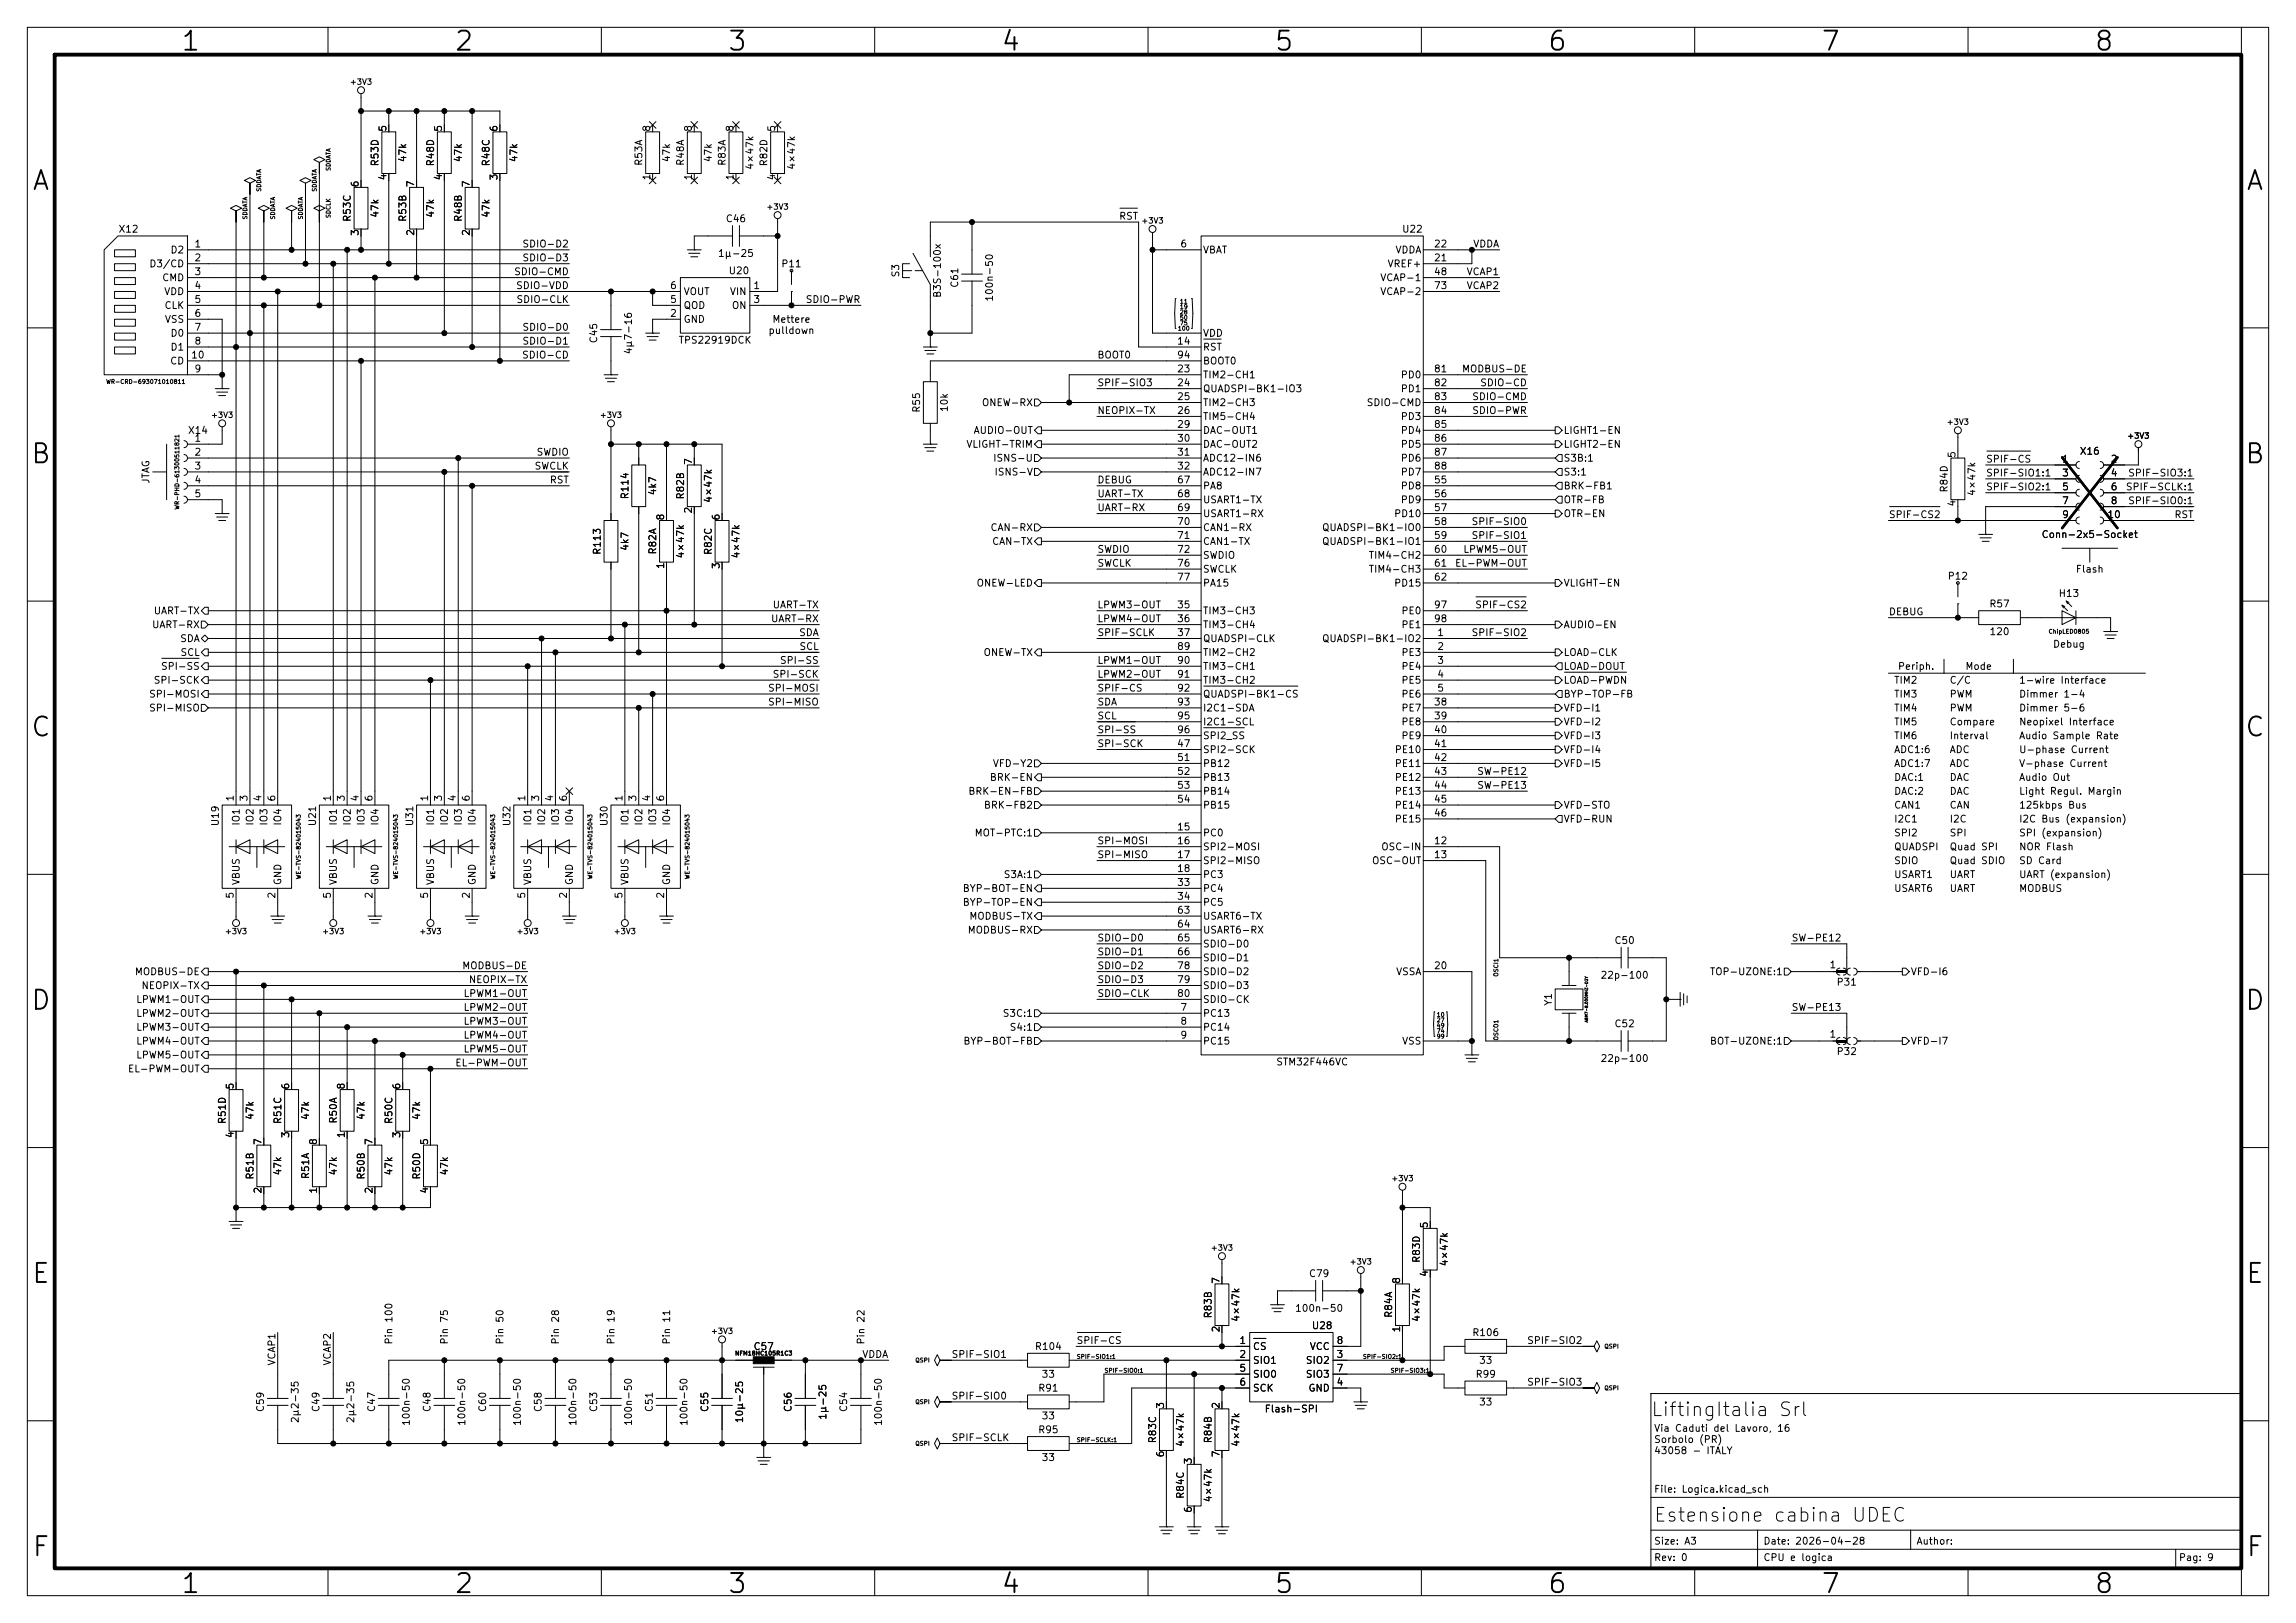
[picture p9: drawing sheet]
<svg xmlns="http://www.w3.org/2000/svg" width="420mm" height="297mm" viewBox="0 0 420 297" stroke-linecap="round" stroke-linejoin="round" font-family="sans-serif">
<defs><g id="words">
<g font-size="3.5">
<text x="32.9" y="10.2">1</text>
<text x="82.9" y="10.2">2</text>
<text x="132.9" y="10.2">3</text>
<text x="182.9" y="10.2">4</text>
<text x="232.9" y="10.2">5</text>
<text x="282.9" y="10.2">6</text>
<text x="332.9" y="10.2">7</text>
<text x="382.9" y="10.2">8</text>
<text x="5.6" y="35.7">A</text>
<text x="410.6" y="35.7">A</text>
<text x="5.4" y="85.7">B</text>
<text x="410.4" y="85.7">B</text>
<text x="5.4" y="135.7">C</text>
<text x="410.4" y="135.7">C</text>
<text x="5.4" y="185.7">D</text>
<text x="410.4" y="185.7">D</text>
<text x="5.6" y="235.7">E</text>
<text x="410.6" y="235.7">E</text>
<text x="5.6" y="285.7">F</text>
<text x="410.6" y="285.7">F</text>
<text x="32.9" y="292.4">1</text>
<text x="82.9" y="292.4">2</text>
<text x="132.9" y="292.4">3</text>
<text x="182.9" y="292.4">4</text>
<text x="232.9" y="292.4">5</text>
<text x="282.9" y="292.4">6</text>
<text x="332.9" y="292.4">7</text>
<text x="382.9" y="292.4">8</text>
</g>
<g font-size="2.5">
<text x="301.8" y="259.8">LiftingItalia Srl</text>
<text x="302.3" y="279.1">Estensione cabina UDEC</text>
</g>
<g font-size="1.3">
<text x="71" y="24.2" transform="rotate(-90 71 24.2)">5</text>
<text x="74.6" y="29.8" transform="rotate(-90 74.6 29.8)">47k</text>
<text x="81.1" y="24.2" transform="rotate(-90 81.1 24.2)">5</text>
<text x="84.8" y="29.8" transform="rotate(-90 84.8 29.8)">47k</text>
<text x="91.3" y="24.2" transform="rotate(-90 91.3 24.2)">6</text>
<text x="94.9" y="29.8" transform="rotate(-90 94.9 29.8)">47k</text>
<text x="119.2" y="24.2" transform="rotate(-90 119.2 24.2)">8</text>
<text x="122.9" y="29.8" transform="rotate(-90 122.9 29.8)">47k</text>
<text x="126.9" y="24.2" transform="rotate(-90 126.9 24.2)">8</text>
<text x="130.5" y="29.8" transform="rotate(-90 130.5 29.8)">47k</text>
<text x="134.5" y="24.2" transform="rotate(-90 134.5 24.2)">8</text>
<text x="142.1" y="24.2" transform="rotate(-90 142.1 24.2)">5</text>
<text x="65.9" y="34.4" transform="rotate(-90 65.9 34.4)">6</text>
<text x="69.5" y="30.5" transform="rotate(-90 69.5 30.5)">R53D</text>
<text x="71" y="33.1" transform="rotate(-90 71 33.1)">4</text>
<text x="76.1" y="34.4" transform="rotate(-90 76.1 34.4)">7</text>
<text x="79.7" y="30.5" transform="rotate(-90 79.7 30.5)">R48D</text>
<text x="81.1" y="33.1" transform="rotate(-90 81.1 33.1)">4</text>
<text x="86.2" y="34.4" transform="rotate(-90 86.2 34.4)">7</text>
<text x="89.9" y="30.5" transform="rotate(-90 89.9 30.5)">R48C</text>
<text x="91.3" y="33.1" transform="rotate(-90 91.3 33.1)">3</text>
<text x="117.8" y="30.5" transform="rotate(-90 117.8 30.5)">R53A</text>
<text x="119.2" y="33.1" transform="rotate(-90 119.2 33.1)">1</text>
<text x="125.4" y="30.5" transform="rotate(-90 125.4 30.5)">R48A</text>
<text x="126.9" y="33.1" transform="rotate(-90 126.9 33.1)">1</text>
<text x="133" y="30.5" transform="rotate(-90 133 30.5)">R83A</text>
<text x="134.5" y="33.1" transform="rotate(-90 134.5 33.1)">1</text>
<text x="138.1" y="31.2" transform="rotate(-90 138.1 31.2)">4×47k</text>
<text x="140.7" y="30.5" transform="rotate(-90 140.7 30.5)">R82D</text>
<text x="142.1" y="33.1" transform="rotate(-90 142.1 33.1)">4</text>
<text x="145.7" y="31.2" transform="rotate(-90 145.7 31.2)">4×47k</text>
<text x="64.5" y="40.7" transform="rotate(-90 64.5 40.7)">R53C</text>
<text x="69.5" y="40" transform="rotate(-90 69.5 40)">47k</text>
<text x="74.6" y="40.7" transform="rotate(-90 74.6 40.7)">R53B</text>
<text x="79.7" y="40" transform="rotate(-90 79.7 40)">47k</text>
<text x="84.8" y="40.7" transform="rotate(-90 84.8 40.7)">R48B</text>
<text x="89.9" y="40" transform="rotate(-90 89.9 40)">47k</text>
<text x="132.6" y="41">C46</text>
<text x="204.6" y="40.5">RST</text>
<text x="21.6" y="42.9">X12</text>
<text x="31.1" y="46.7">D2</text>
<text x="35.5" y="45.6">1</text>
<text x="65.9" y="43.3" transform="rotate(-90 65.9 43.3)">3</text>
<text x="76.1" y="43.3" transform="rotate(-90 76.1 43.3)">2</text>
<text x="86.2" y="43.3" transform="rotate(-90 86.2 43.3)">2</text>
<text x="95.4" y="45.6">SDIO-D2</text>
<text x="131.2" y="47.3">1µ-25</text>
<text x="215.8" y="45.6">6</text>
<text x="219.9" y="46.7">VBAT</text>
<text x="255.2" y="46.7">VDDA</text>
<text x="256.4" y="42.9">U22</text>
<text x="262.2" y="45.6">22</text>
<text x="269.4" y="45.6">VDDA</text>
<text x="27.2" y="49.2">D3/CD</text>
<text x="29.6" y="51.8">CMD</text>
<text x="35.5" y="48.1">2</text>
<text x="35.5" y="50.7">3</text>
<text x="35.5" y="53.2">4</text>
<text x="93.9" y="50.7">SDIO-CMD</text>
<text x="94.3" y="53.2">SDIO-VDD</text>
<text x="95.4" y="48.1">SDIO-D3</text>
<text x="122.5" y="53.2">6</text>
<text x="133.2" y="50.5">U20</text>
<text x="137.7" y="53.2">1</text>
<text x="142.8" y="49.2">P11</text>
<text x="164.8" y="50.9" transform="rotate(-90 164.8 50.9)">S3</text>
<text x="175.6" y="52.8" transform="rotate(-90 175.6 52.8)">C61</text>
<text x="252.4" y="51.8">VCAP-1</text>
<text x="253.7" y="49.2">VREF+</text>
<text x="262.2" y="48.1">21</text>
<text x="262.2" y="50.7">48</text>
<text x="262.2" y="53.2">73</text>
<text x="268.2" y="50.7">VCAP1</text>
<text x="268.2" y="53.2">VCAP2</text>
<text x="29.9" y="54.3">VDD</text>
<text x="30" y="56.8">CLK</text>
<text x="30" y="59.4">VSS</text>
<text x="35.5" y="55.7">5</text>
<text x="35.5" y="58.3">6</text>
<text x="94.4" y="55.8">SDIO-CLK</text>
<text x="122.5" y="58.3">2</text>
<text x="122.5" y="55.7">5</text>
<text x="124.9" y="59.4">GND</text>
<text x="124.9" y="56.8">QOD</text>
<text x="124.9" y="54.3">VOUT</text>
<text x="133.4" y="54.3">VIN</text>
<text x="133.8" y="56.8">ON</text>
<text x="137.7" y="55.7">3</text>
<text x="141.2" y="59.4">Mettere</text>
<text x="147.3" y="55.8">SDIO-PWR</text>
<text x="172.4" y="54.6" transform="rotate(-90 172.4 54.6)">B3S-100x</text>
<text x="181.9" y="55.3" transform="rotate(-90 181.9 55.3)">100n-50</text>
<text x="252.4" y="54.3">VCAP-2</text>
<text x="31.1" y="61.9">D0</text>
<text x="31.1" y="64.5">D1</text>
<text x="34.9" y="65.9">10</text>
<text x="35.5" y="60.8">7</text>
<text x="35.5" y="63.4">8</text>
<text x="95.4" y="65.9">SDIO-CD</text>
<text x="95.4" y="63.4">SDIO-D1</text>
<text x="95.4" y="60.8">SDIO-D0</text>
<text x="109.5" y="62.9" transform="rotate(-90 109.5 62.9)">C45</text>
<text x="115.9" y="65" transform="rotate(-90 115.9 65)">4µ7-16</text>
<text x="124" y="63.2">TPS22919DCK</text>
<text x="140.5" y="61.4">pulldown</text>
<text x="200.6" y="65.9">BOOT0</text>
<text x="215.2" y="63.4">14</text>
<text x="215.2" y="65.9">94</text>
<text x="219.9" y="64.5">RST</text>
<text x="219.9" y="61.9">VDD</text>
<text x="31" y="67">CD</text>
<text x="35.5" y="68.4">9</text>
<text x="200.6" y="71">SPIF-SIO3</text>
<text x="215.2" y="68.4">23</text>
<text x="215.2" y="71">24</text>
<text x="219.9" y="69.5">TIM2-CH1</text>
<text x="219.9" y="67">BOOT0</text>
<text x="256.1" y="69.5">PD0</text>
<text x="262.2" y="68.4">81</text>
<text x="262.2" y="71">82</text>
<text x="267.3" y="68.5">MODBUS-DE</text>
<text x="270.6" y="71">SDIO-CD</text>
<text x="168.6" y="75.6" transform="rotate(-90 168.6 75.6)">R55</text>
<text x="173.7" y="75.5" transform="rotate(-90 173.7 75.5)">10k</text>
<text x="179.5" y="74.6">ONEW-RX</text>
<text x="200.6" y="76.1">NEOPIX-TX</text>
<text x="215.2" y="73.5">25</text>
<text x="215.2" y="76.1">26</text>
<text x="219.9" y="72.1">QUADSPI-BK1-IO3</text>
<text x="219.9" y="74.6">TIM2-CH3</text>
<text x="219.9" y="77.2">TIM5-CH4</text>
<text x="249.9" y="74.6">SDIO-CMD</text>
<text x="256.1" y="72.1">PD1</text>
<text x="256.1" y="77.2">PD3</text>
<text x="262.2" y="73.5">83</text>
<text x="262.2" y="76.1">84</text>
<text x="269.2" y="76.1">SDIO-PWR</text>
<text x="269.2" y="73.5">SDIO-CMD</text>
<text x="34.3" y="79.7">X14</text>
<text x="35.5" y="81.1">1</text>
<text x="35.5" y="83.7">2</text>
<text x="98" y="83.7">SWDIO</text>
<text x="176.7" y="82.2">VLIGHT-TRIM</text>
<text x="178" y="79.7">AUDIO-OUT</text>
<text x="215.2" y="78.6">29</text>
<text x="215.2" y="81.1">30</text>
<text x="215.2" y="83.7">31</text>
<text x="219.9" y="79.7">DAC-OUT1</text>
<text x="219.9" y="82.2">DAC-OUT2</text>
<text x="256.1" y="79.7">PD4</text>
<text x="256.1" y="82.2">PD5</text>
<text x="262.2" y="78.6">85</text>
<text x="262.2" y="81.1">86</text>
<text x="262.2" y="83.7">87</text>
<text x="285.9" y="82.2">LIGHT2-EN</text>
<text x="285.9" y="79.7">LIGHT1-EN</text>
<text x="358" y="83.9" transform="rotate(-90 358 83.9)">5</text>
<text x="380.3" y="83.5">X16</text>
<text x="27.6" y="88.6" transform="rotate(-90 27.6 88.6)">JTAG</text>
<text x="35.5" y="86.2">3</text>
<text x="35.5" y="88.8">4</text>
<text x="97.7" y="86.2">SWCLK</text>
<text x="100.5" y="88.8">RST</text>
<text x="126.9" y="85.2" transform="rotate(-90 126.9 85.2)">7</text>
<text x="181.6" y="84.8">ISNS-U</text>
<text x="181.8" y="87.3">ISNS-V</text>
<text x="200.6" y="88.8">DEBUG</text>
<text x="215.2" y="86.2">32</text>
<text x="215.2" y="88.8">67</text>
<text x="219.9" y="84.8">ADC12-IN6</text>
<text x="219.9" y="87.3">ADC12-IN7</text>
<text x="219.9" y="89.9">PA8</text>
<text x="256.1" y="89.9">PD8</text>
<text x="256.1" y="84.8">PD6</text>
<text x="256.1" y="87.3">PD7</text>
<text x="262.2" y="88.8">55</text>
<text x="262.2" y="86.2">88</text>
<text x="285.9" y="87.3">S3:1</text>
<text x="285.9" y="89.9">BRK-FB1</text>
<text x="285.9" y="84.8">S3B:1</text>
<text x="363.2" y="87.5">SPIF-SIO1:1</text>
<text x="363.2" y="85">SPIF-CS</text>
<text x="377.1" y="85">1</text>
<text x="377.1" y="87.5">3</text>
<text x="386" y="85">2</text>
<text x="386" y="87.5">4</text>
<text x="389.2" y="87.5">SPIF-SIO3:1</text>
<text x="35.5" y="91.3">5</text>
<text x="115.3" y="91.5" transform="rotate(-90 115.3 91.5)">R114</text>
<text x="120.3" y="90.8" transform="rotate(-90 120.3 90.8)">4k7</text>
<text x="121.8" y="95.3" transform="rotate(-90 121.8 95.3)">8</text>
<text x="125.4" y="91.5" transform="rotate(-90 125.4 91.5)">R82B</text>
<text x="126.9" y="94.1" transform="rotate(-90 126.9 94.1)">2</text>
<text x="130.5" y="92.1" transform="rotate(-90 130.5 92.1)">4×47k</text>
<text x="131.9" y="95.3" transform="rotate(-90 131.9 95.3)">6</text>
<text x="200.6" y="91.3">UART-TX</text>
<text x="200.6" y="93.9">UART-RX</text>
<text x="215.2" y="91.3">68</text>
<text x="215.2" y="93.8">69</text>
<text x="219.9" y="92.4">USART1-TX</text>
<text x="219.9" y="94.9">USART1-RX</text>
<text x="254.9" y="94.9">PD10</text>
<text x="256.1" y="92.4">PD9</text>
<text x="262.2" y="91.3">56</text>
<text x="262.2" y="93.8">57</text>
<text x="285.9" y="94.9">OTR-EN</text>
<text x="285.9" y="92.4">OTR-FB</text>
<text x="345.4" y="95.1">SPIF-CS2</text>
<text x="356.6" y="90.2" transform="rotate(-90 356.6 90.2)">R84D</text>
<text x="358" y="92.8" transform="rotate(-90 358 92.8)">4</text>
<text x="361.6" y="90.9" transform="rotate(-90 361.6 90.9)">4×47k</text>
<text x="363.2" y="90">SPIF-SIO2:1</text>
<text x="377.1" y="90">5</text>
<text x="377.1" y="92.6">7</text>
<text x="377.1" y="95.1">9</text>
<text x="385.4" y="95.1">10</text>
<text x="386" y="90">6</text>
<text x="386" y="92.6">8</text>
<text x="388.8" y="90">SPIF-SCLK:1</text>
<text x="389.2" y="92.6">SPIF-SIO0:1</text>
<text x="397.6" y="95.1">RST</text>
<text x="110.2" y="101.6" transform="rotate(-90 110.2 101.6)">R113</text>
<text x="115.3" y="100.9" transform="rotate(-90 115.3 100.9)">4k7</text>
<text x="120.3" y="101.6" transform="rotate(-90 120.3 101.6)">R82A</text>
<text x="130.5" y="101.7" transform="rotate(-90 130.5 101.7)">R82C</text>
<text x="181.1" y="97.5">CAN-RX</text>
<text x="181.4" y="100">CAN-TX</text>
<text x="200.6" y="101.5">SWDIO</text>
<text x="215.2" y="96.4">70</text>
<text x="215.2" y="98.9">71</text>
<text x="215.2" y="101.5">72</text>
<text x="219.9" y="97.5">CAN1-RX</text>
<text x="219.9" y="100">CAN1-TX</text>
<text x="241.7" y="97.5">QUADSPI-BK1-IO0</text>
<text x="241.7" y="100">QUADSPI-BK1-IO1</text>
<text x="262.2" y="96.4">58</text>
<text x="262.2" y="98.9">59</text>
<text x="262.2" y="101.5">60</text>
<text x="267.6" y="101.5">LPWM5-OUT</text>
<text x="269.1" y="96.4">SPIF-SIO0</text>
<text x="269.1" y="98.9">SPIF-SIO1</text>
<text x="373.3" y="98.8">Conn-2x5-Socket</text>
<text x="121.8" y="104.2" transform="rotate(-90 121.8 104.2)">1</text>
<text x="125.4" y="102.3" transform="rotate(-90 125.4 102.3)">4×47k</text>
<text x="131.9" y="104.2" transform="rotate(-90 131.9 104.2)">3</text>
<text x="135.6" y="102.3" transform="rotate(-90 135.6 102.3)">4×47k</text>
<text x="178.5" y="107.6">ONEW-LED</text>
<text x="200.6" y="104">SWCLK</text>
<text x="215.2" y="104">76</text>
<text x="215.2" y="106.5">77</text>
<text x="219.9" y="102.6">SWDIO</text>
<text x="219.9" y="105.1">SWCLK</text>
<text x="219.9" y="107.6">PA15</text>
<text x="250.3" y="102.6">TIM4-CH2</text>
<text x="250.3" y="105.1">TIM4-CH3</text>
<text x="254.9" y="107.6">PD15</text>
<text x="262.2" y="104">61</text>
<text x="262.2" y="106.5">62</text>
<text x="266" y="104">EL-PWM-OUT</text>
<text x="285.9" y="107.6">VLIGHT-EN</text>
<text x="356.2" y="106.4">P12</text>
<text x="379.6" y="105.1">Flash</text>
<text x="28" y="112.7">UART-TX</text>
<text x="141.2" y="111.6">UART-TX</text>
<text x="200.6" y="111.6">LPWM3-OUT</text>
<text x="215.2" y="111.6">35</text>
<text x="219.9" y="112.7">TIM3-CH3</text>
<text x="256.2" y="112.7">PE0</text>
<text x="262.2" y="111.6">97</text>
<text x="269.7" y="111.6">SPIF-CS2</text>
<text x="345.4" y="112.9">DEBUG</text>
<text x="363.8" y="111.5">R57</text>
<text x="376.5" y="109.5">H13</text>
<text x="27.7" y="115.3">UART-RX</text>
<text x="32.8" y="117.8">SDA</text>
<text x="140.9" y="114.2">UART-RX</text>
<text x="146.1" y="116.7">SDA</text>
<text x="146.1" y="119.3">SCL</text>
<text x="200.6" y="116.7">SPIF-SCLK</text>
<text x="200.6" y="114.2">LPWM4-OUT</text>
<text x="215.2" y="114.2">36</text>
<text x="215.2" y="116.7">37</text>
<text x="215.2" y="119.2">89</text>
<text x="219.9" y="115.3">TIM3-CH4</text>
<text x="219.9" y="117.8">QUADSPI-CLK</text>
<text x="241.7" y="117.8">QUADSPI-BK1-IO2</text>
<text x="256.2" y="115.3">PE1</text>
<text x="262.2" y="114.2">98</text>
<text x="262.8" y="116.7">1</text>
<text x="262.8" y="119.2">2</text>
<text x="269.1" y="116.7">SPIF-SIO2</text>
<text x="285.9" y="115.3">AUDIO-EN</text>
<text x="363.8" y="116.5">120</text>
<text x="375.4" y="118.8">Debug</text>
<text x="28" y="125.4">SPI-SCK</text>
<text x="29.3" y="122.9">SPI-SS</text>
<text x="32.9" y="120.3">SCL</text>
<text x="141.2" y="124.3">SPI-SCK</text>
<text x="142.6" y="121.8">SPI-SS</text>
<text x="179.8" y="120.3">ONEW-TX</text>
<text x="200.6" y="121.8">LPWM1-OUT</text>
<text x="200.6" y="124.3">LPWM2-OUT</text>
<text x="215.2" y="121.8">90</text>
<text x="215.2" y="124.3">91</text>
<text x="219.9" y="120.3">TIM2-CH2</text>
<text x="219.9" y="122.9">TIM3-CH1</text>
<text x="219.9" y="125.4">TIM3-CH2</text>
<text x="256.2" y="120.3">PE3</text>
<text x="256.2" y="122.9">PE4</text>
<text x="256.2" y="125.4">PE5</text>
<text x="262.8" y="121.8">3</text>
<text x="262.8" y="124.3">4</text>
<text x="285.9" y="120.3">LOAD-CLK</text>
<text x="285.9" y="122.9">LOAD-DOUT</text>
<text x="285.9" y="125.4">LOAD-PWDN</text>
<text x="346.4" y="125.4">TIM2</text>
<text x="347.1" y="122.9">Periph.</text>
<text x="356.5" y="125.4">C/C</text>
<text x="359.4" y="122.9">Mode</text>
<text x="369.2" y="125.4">1-wire Interface</text>
<text x="27.2" y="128">SPI-MOSI</text>
<text x="27.2" y="130.5">SPI-MISO</text>
<text x="140.4" y="126.9">SPI-MOSI</text>
<text x="140.4" y="129.4">SPI-MISO</text>
<text x="200.6" y="126.9">SPIF-CS</text>
<text x="200.6" y="132">SCL</text>
<text x="200.6" y="129.4">SDA</text>
<text x="215.2" y="126.9">92</text>
<text x="215.2" y="129.4">93</text>
<text x="215.2" y="131.9">95</text>
<text x="219.9" y="128">QUADSPI-BK1-CS</text>
<text x="219.9" y="130.5">I2C1-SDA</text>
<text x="256.2" y="128">PE6</text>
<text x="256.2" y="130.5">PE7</text>
<text x="262.2" y="129.4">38</text>
<text x="262.2" y="131.9">39</text>
<text x="262.8" y="126.9">5</text>
<text x="285.9" y="128">BYP-TOP-FB</text>
<text x="285.9" y="130.5">VFD-I1</text>
<text x="346.4" y="128">TIM3</text>
<text x="346.4" y="130.5">TIM4</text>
<text x="356.5" y="128">PWM</text>
<text x="356.5" y="130.5">PWM</text>
<text x="369.2" y="128">Dimmer 1-4</text>
<text x="369.2" y="130.5">Dimmer 5-6</text>
<text x="200.6" y="134.5">SPI-SS</text>
<text x="200.6" y="137">SPI-SCK</text>
<text x="215.2" y="137">47</text>
<text x="215.2" y="134.5">96</text>
<text x="219.9" y="133">I2C1-SCL</text>
<text x="219.9" y="135.6">SPI2_SS</text>
<text x="256.2" y="133">PE8</text>
<text x="256.2" y="135.6">PE9</text>
<text x="262.2" y="134.5">40</text>
<text x="262.2" y="137">41</text>
<text x="285.9" y="135.6">VFD-I3</text>
<text x="285.9" y="133">VFD-I2</text>
<text x="346.4" y="133">TIM5</text>
<text x="346.4" y="135.6">TIM6</text>
<text x="356.5" y="133">Compare</text>
<text x="356.5" y="135.6">Interval</text>
<text x="369.2" y="133">Neopixel Interface</text>
<text x="369.2" y="135.6">Audio Sample Rate</text>
<text x="181" y="143.2">BRK-EN</text>
<text x="181.5" y="140.7">VFD-Y2</text>
<text x="215.2" y="139.6">51</text>
<text x="215.2" y="142.1">52</text>
<text x="219.9" y="138.1">SPI2-SCK</text>
<text x="219.9" y="140.7">PB12</text>
<text x="219.9" y="143.2">PB13</text>
<text x="255" y="138.1">PE10</text>
<text x="255" y="140.7">PE11</text>
<text x="255" y="143.2">PE12</text>
<text x="262.2" y="139.6">42</text>
<text x="262.2" y="142.1">43</text>
<text x="270.1" y="142.1">SW-PE12</text>
<text x="285.9" y="140.7">VFD-I5</text>
<text x="285.9" y="138.1">VFD-I4</text>
<text x="346.4" y="138.1">ADC1:6</text>
<text x="346.4" y="140.7">ADC1:7</text>
<text x="346.4" y="143.2">DAC:1</text>
<text x="356.5" y="138.1">ADC</text>
<text x="356.5" y="140.7">ADC</text>
<text x="356.5" y="143.2">DAC</text>
<text x="369.2" y="138.1">U-phase Current</text>
<text x="369.2" y="140.7">V-phase Current</text>
<text x="369.2" y="143.2">Audio Out</text>
<text x="43" y="146.8" transform="rotate(-90 43 146.8)">1</text>
<text x="45.6" y="146.8" transform="rotate(-90 45.6 146.8)">3</text>
<text x="48.1" y="146.8" transform="rotate(-90 48.1 146.8)">4</text>
<text x="50.7" y="146.8" transform="rotate(-90 50.7 146.8)">6</text>
<text x="60.8" y="146.8" transform="rotate(-90 60.8 146.8)">1</text>
<text x="63.4" y="146.8" transform="rotate(-90 63.4 146.8)">3</text>
<text x="65.9" y="146.8" transform="rotate(-90 65.9 146.8)">4</text>
<text x="68.4" y="146.8" transform="rotate(-90 68.4 146.8)">6</text>
<text x="78.6" y="146.8" transform="rotate(-90 78.6 146.8)">1</text>
<text x="81.1" y="146.8" transform="rotate(-90 81.1 146.8)">3</text>
<text x="83.7" y="146.8" transform="rotate(-90 83.7 146.8)">4</text>
<text x="86.2" y="146.8" transform="rotate(-90 86.2 146.8)">6</text>
<text x="96.4" y="146.8" transform="rotate(-90 96.4 146.8)">1</text>
<text x="98.9" y="146.8" transform="rotate(-90 98.9 146.8)">3</text>
<text x="101.5" y="146.8" transform="rotate(-90 101.5 146.8)">4</text>
<text x="104" y="146.8" transform="rotate(-90 104 146.8)">6</text>
<text x="114.2" y="146.8" transform="rotate(-90 114.2 146.8)">1</text>
<text x="116.7" y="146.8" transform="rotate(-90 116.7 146.8)">3</text>
<text x="119.2" y="146.8" transform="rotate(-90 119.2 146.8)">4</text>
<text x="121.8" y="146.8" transform="rotate(-90 121.8 146.8)">6</text>
<text x="177" y="145.7">BRK-EN-FB</text>
<text x="179.9" y="148.3">BRK-FB2</text>
<text x="215.2" y="144.6">53</text>
<text x="215.2" y="147.2">54</text>
<text x="219.9" y="145.7">PB14</text>
<text x="219.9" y="148.3">PB15</text>
<text x="255" y="145.7">PE13</text>
<text x="255" y="148.3">PE14</text>
<text x="262.2" y="144.6">44</text>
<text x="262.2" y="147.2">45</text>
<text x="262.2" y="149.7">46</text>
<text x="270.1" y="144.7">SW-PE13</text>
<text x="285.9" y="148.3">VFD-STO</text>
<text x="346.4" y="145.7">DAC:2</text>
<text x="346.4" y="148.3">CAN1</text>
<text x="356.5" y="145.7">DAC</text>
<text x="356.5" y="148.3">CAN</text>
<text x="369.2" y="145.7">Light Regul. Margin</text>
<text x="369.2" y="148.3">125kbps Bus</text>
<text x="40.3" y="151.3" transform="rotate(-90 40.3 151.3)">U19</text>
<text x="44.1" y="151.2" transform="rotate(-90 44.1 151.2)">IO1</text>
<text x="46.7" y="151.2" transform="rotate(-90 46.7 151.2)">IO2</text>
<text x="49.2" y="151.2" transform="rotate(-90 49.2 151.2)">IO3</text>
<text x="51.8" y="151.2" transform="rotate(-90 51.8 151.2)">IO4</text>
<text x="58.1" y="151.3" transform="rotate(-90 58.1 151.3)">U21</text>
<text x="61.9" y="151.2" transform="rotate(-90 61.9 151.2)">IO1</text>
<text x="64.5" y="151.2" transform="rotate(-90 64.5 151.2)">IO2</text>
<text x="67" y="151.2" transform="rotate(-90 67 151.2)">IO3</text>
<text x="69.5" y="151.2" transform="rotate(-90 69.5 151.2)">IO4</text>
<text x="75.9" y="151.3" transform="rotate(-90 75.9 151.3)">U31</text>
<text x="79.7" y="151.2" transform="rotate(-90 79.7 151.2)">IO1</text>
<text x="82.2" y="151.2" transform="rotate(-90 82.2 151.2)">IO2</text>
<text x="84.8" y="151.2" transform="rotate(-90 84.8 151.2)">IO3</text>
<text x="87.3" y="151.2" transform="rotate(-90 87.3 151.2)">IO4</text>
<text x="93.7" y="151.3" transform="rotate(-90 93.7 151.3)">U32</text>
<text x="97.5" y="151.2" transform="rotate(-90 97.5 151.2)">IO1</text>
<text x="100" y="151.2" transform="rotate(-90 100 151.2)">IO2</text>
<text x="102.6" y="151.2" transform="rotate(-90 102.6 151.2)">IO3</text>
<text x="105.1" y="151.2" transform="rotate(-90 105.1 151.2)">IO4</text>
<text x="111.5" y="151.3" transform="rotate(-90 111.5 151.3)">U30</text>
<text x="115.3" y="151.2" transform="rotate(-90 115.3 151.2)">IO1</text>
<text x="117.8" y="151.2" transform="rotate(-90 117.8 151.2)">IO2</text>
<text x="120.3" y="151.2" transform="rotate(-90 120.3 151.2)">IO3</text>
<text x="122.9" y="151.2" transform="rotate(-90 122.9 151.2)">IO4</text>
<text x="178.2" y="153.4">MOT-PTC:1</text>
<text x="200.6" y="154.8">SPI-MOSI</text>
<text x="215.2" y="152.3">15</text>
<text x="215.2" y="154.8">16</text>
<text x="219.9" y="153.4">PC0</text>
<text x="219.9" y="155.9">SPI2-MOSI</text>
<text x="252.6" y="155.9">OSC-IN</text>
<text x="255" y="150.8">PE15</text>
<text x="262.2" y="154.8">12</text>
<text x="285.9" y="150.8">VFD-RUN</text>
<text x="346.4" y="150.8">I2C1</text>
<text x="346.4" y="153.4">SPI2</text>
<text x="346.4" y="155.9">QUADSPI</text>
<text x="356.5" y="150.8">I2C</text>
<text x="356.5" y="153.4">SPI</text>
<text x="356.5" y="155.9">Quad SPI</text>
<text x="369.2" y="150.8">I2C Bus (expansion)</text>
<text x="369.2" y="153.4">SPI (expansion)</text>
<text x="369.2" y="155.9">NOR Flash</text>
<text x="183.5" y="161">S3A:1</text>
<text x="200.6" y="157.4">SPI-MISO</text>
<text x="215.2" y="157.3">17</text>
<text x="215.2" y="159.9">18</text>
<text x="219.9" y="158.4">SPI2-MISO</text>
<text x="219.9" y="161">PC3</text>
<text x="250.9" y="158.4">OSC-OUT</text>
<text x="262.2" y="157.3">13</text>
<text x="346.4" y="158.4">SDIO</text>
<text x="346.4" y="161">USART1</text>
<text x="356.5" y="158.4">Quad SDIO</text>
<text x="356.5" y="161">UART</text>
<text x="369.2" y="158.4">SD Card</text>
<text x="369.2" y="161">UART (expansion)</text>
<text x="43" y="164.6" transform="rotate(-90 43 164.6)">5</text>
<text x="44.1" y="162.1" transform="rotate(-90 44.1 162.1)">VBUS</text>
<text x="50.7" y="164.6" transform="rotate(-90 50.7 164.6)">2</text>
<text x="51.8" y="162.1" transform="rotate(-90 51.8 162.1)">GND</text>
<text x="60.8" y="164.6" transform="rotate(-90 60.8 164.6)">5</text>
<text x="61.9" y="162.1" transform="rotate(-90 61.9 162.1)">VBUS</text>
<text x="68.4" y="164.6" transform="rotate(-90 68.4 164.6)">2</text>
<text x="69.5" y="162.1" transform="rotate(-90 69.5 162.1)">GND</text>
<text x="78.6" y="164.6" transform="rotate(-90 78.6 164.6)">5</text>
<text x="79.7" y="162.1" transform="rotate(-90 79.7 162.1)">VBUS</text>
<text x="86.2" y="164.6" transform="rotate(-90 86.2 164.6)">2</text>
<text x="87.3" y="162.1" transform="rotate(-90 87.3 162.1)">GND</text>
<text x="96.4" y="164.6" transform="rotate(-90 96.4 164.6)">5</text>
<text x="97.5" y="162.1" transform="rotate(-90 97.5 162.1)">VBUS</text>
<text x="104" y="164.6" transform="rotate(-90 104 164.6)">2</text>
<text x="105.1" y="162.1" transform="rotate(-90 105.1 162.1)">GND</text>
<text x="114.2" y="164.6" transform="rotate(-90 114.2 164.6)">5</text>
<text x="115.3" y="162.1" transform="rotate(-90 115.3 162.1)">VBUS</text>
<text x="121.8" y="164.6" transform="rotate(-90 121.8 164.6)">2</text>
<text x="122.9" y="162.1" transform="rotate(-90 122.9 162.1)">GND</text>
<text x="176" y="163.5">BYP-BOT-EN</text>
<text x="176" y="166.1">BYP-TOP-EN</text>
<text x="215.2" y="162.4">33</text>
<text x="215.2" y="165">34</text>
<text x="215.2" y="167.5">63</text>
<text x="219.9" y="163.5">PC4</text>
<text x="219.9" y="166.1">PC5</text>
<text x="346.4" y="163.5">USART6</text>
<text x="356.5" y="163.5">UART</text>
<text x="369.2" y="163.5">MODBUS</text>
<text x="176.9" y="171.1">MODBUS-RX</text>
<text x="177.2" y="168.6">MODBUS-TX</text>
<text x="200.6" y="172.6">SDIO-D0</text>
<text x="215.2" y="170">64</text>
<text x="215.2" y="172.6">65</text>
<text x="219.9" y="168.6">USART6-TX</text>
<text x="219.9" y="171.1">USART6-RX</text>
<text x="219.9" y="173.7">SDIO-D0</text>
<text x="295.2" y="173">C50</text>
<text x="327.6" y="172.6">SW-PE12</text>
<text x="24.6" y="178.8">MODBUS-DE</text>
<text x="84.4" y="177.7">MODBUS-DE</text>
<text x="200.6" y="177.7">SDIO-D2</text>
<text x="200.6" y="175.1">SDIO-D1</text>
<text x="215.2" y="175.1">66</text>
<text x="215.2" y="177.7">78</text>
<text x="219.9" y="176.2">SDIO-D1</text>
<text x="219.9" y="178.8">SDIO-D2</text>
<text x="255.3" y="178.8">VSSA</text>
<text x="262.2" y="177.7">20</text>
<text x="292.7" y="179.4">22p-100</text>
<text x="312.7" y="178.8">TOP-UZONE:1</text>
<text x="334.5" y="177.5">1</text>
<text x="349.4" y="178.8">VFD-I6</text>
<text x="24.8" y="183.8">LPWM1-OUT</text>
<text x="25.8" y="181.3">NEOPIX-TX</text>
<text x="84.7" y="182.8">LPWM1-OUT</text>
<text x="84.7" y="185.3">LPWM2-OUT</text>
<text x="85.6" y="180.2">NEOPIX-TX</text>
<text x="200.6" y="182.8">SDIO-CLK</text>
<text x="200.6" y="180.2">SDIO-D3</text>
<text x="215.2" y="180.2">79</text>
<text x="215.2" y="182.7">80</text>
<text x="215.8" y="185.3">7</text>
<text x="219.9" y="181.3">SDIO-D3</text>
<text x="219.9" y="183.8">SDIO-CK</text>
<text x="284.2" y="184.2" transform="rotate(-90 284.2 184.2)">Y1</text>
<text x="327.6" y="185.3">SW-PE13</text>
<text x="335.8" y="180.7">P31</text>
<text x="24.8" y="191.5">LPWM4-OUT</text>
<text x="24.8" y="186.4">LPWM2-OUT</text>
<text x="24.8" y="188.9">LPWM3-OUT</text>
<text x="84.7" y="190.4">LPWM4-OUT</text>
<text x="84.7" y="187.8">LPWM3-OUT</text>
<text x="176.1" y="191.5">BYP-BOT-FB</text>
<text x="183.3" y="186.4">S3C:1</text>
<text x="184.6" y="188.9">S4:1</text>
<text x="215.8" y="187.8">8</text>
<text x="215.8" y="190.4">9</text>
<text x="219.9" y="186.4">PC13</text>
<text x="219.9" y="188.9">PC14</text>
<text x="219.9" y="191.5">PC15</text>
<text x="256.4" y="191.5">VSS</text>
<text x="295.2" y="188.3">C52</text>
<text x="312.7" y="191.5">BOT-UZONE:1</text>
<text x="334.5" y="190.2">1</text>
<text x="349.4" y="191.5">VFD-I7</text>
<text x="23.3" y="196.5">EL-PWM-OUT</text>
<text x="24.8" y="194">LPWM5-OUT</text>
<text x="83.2" y="195.5">EL-PWM-OUT</text>
<text x="84.7" y="192.9">LPWM5-OUT</text>
<text x="233.3" y="195.3">STM32F446VC</text>
<text x="292.7" y="194.6">22p-100</text>
<text x="335.8" y="193.4">P32</text>
<text x="43" y="199.5" transform="rotate(-90 43 199.5)">5</text>
<text x="53.2" y="199.5" transform="rotate(-90 53.2 199.5)">6</text>
<text x="63.4" y="199.5" transform="rotate(-90 63.4 199.5)">8</text>
<text x="73.5" y="199.5" transform="rotate(-90 73.5 199.5)">6</text>
<text x="41.6" y="205.8" transform="rotate(-90 41.6 205.8)">R51D</text>
<text x="43" y="208.4" transform="rotate(-90 43 208.4)">4</text>
<text x="46.7" y="205.1" transform="rotate(-90 46.7 205.1)">47k</text>
<text x="48.1" y="209.6" transform="rotate(-90 48.1 209.6)">7</text>
<text x="51.8" y="205.8" transform="rotate(-90 51.8 205.8)">R51C</text>
<text x="53.2" y="208.4" transform="rotate(-90 53.2 208.4)">3</text>
<text x="56.8" y="205.1" transform="rotate(-90 56.8 205.1)">47k</text>
<text x="58.3" y="209.6" transform="rotate(-90 58.3 209.6)">8</text>
<text x="61.9" y="205.7" transform="rotate(-90 61.9 205.7)">R50A</text>
<text x="63.4" y="208.4" transform="rotate(-90 63.4 208.4)">1</text>
<text x="67" y="205.1" transform="rotate(-90 67 205.1)">47k</text>
<text x="68.4" y="209.6" transform="rotate(-90 68.4 209.6)">7</text>
<text x="72.1" y="205.8" transform="rotate(-90 72.1 205.8)">R50C</text>
<text x="73.5" y="208.4" transform="rotate(-90 73.5 208.4)">3</text>
<text x="77.2" y="205.1" transform="rotate(-90 77.2 205.1)">47k</text>
<text x="78.6" y="209.6" transform="rotate(-90 78.6 209.6)">5</text>
<text x="46.7" y="216" transform="rotate(-90 46.7 216)">R51B</text>
<text x="51.8" y="215.2" transform="rotate(-90 51.8 215.2)">47k</text>
<text x="56.8" y="215.9" transform="rotate(-90 56.8 215.9)">R51A</text>
<text x="61.9" y="215.2" transform="rotate(-90 61.9 215.2)">47k</text>
<text x="67" y="216" transform="rotate(-90 67 216)">R50B</text>
<text x="72.1" y="215.2" transform="rotate(-90 72.1 215.2)">47k</text>
<text x="77.2" y="216" transform="rotate(-90 77.2 216)">R50D</text>
<text x="82.2" y="215.2" transform="rotate(-90 82.2 215.2)">47k</text>
<text x="48.1" y="218.5" transform="rotate(-90 48.1 218.5)">2</text>
<text x="58.3" y="218.5" transform="rotate(-90 58.3 218.5)">1</text>
<text x="68.4" y="218.5" transform="rotate(-90 68.4 218.5)">2</text>
<text x="78.6" y="218.5" transform="rotate(-90 78.6 218.5)">4</text>
<text x="261.5" y="224.9" transform="rotate(-90 261.5 224.9)">5</text>
<text x="260" y="231.2" transform="rotate(-90 260 231.2)">R83D</text>
<text x="261.5" y="233.8" transform="rotate(-90 261.5 233.8)">4</text>
<text x="265.1" y="231.8" transform="rotate(-90 265.1 231.8)">4×47k</text>
<text x="223.4" y="235" transform="rotate(-90 223.4 235)">7</text>
<text x="239.3" y="234">C79</text>
<text x="256.4" y="235" transform="rotate(-90 256.4 235)">8</text>
<text x="221.9" y="241.4" transform="rotate(-90 221.9 241.4)">R83B</text>
<text x="223.4" y="243.9" transform="rotate(-90 223.4 243.9)">2</text>
<text x="227" y="242" transform="rotate(-90 227 242)">4×47k</text>
<text x="236.8" y="240.4">100n-50</text>
<text x="239.9" y="243.5">U28</text>
<text x="255" y="241.3" transform="rotate(-90 255 241.3)">R84A</text>
<text x="256.4" y="243.9" transform="rotate(-90 256.4 243.9)">1</text>
<text x="260" y="242" transform="rotate(-90 260 242)">4×47k</text>
<text x="269.2" y="244.8">R106</text>
<text x="50.7" y="250" transform="rotate(-90 50.7 250)">VCAP1</text>
<text x="60.8" y="250" transform="rotate(-90 60.8 250)">VCAP2</text>
<text x="72.1" y="246.2" transform="rotate(-90 72.1 246.2)">Pin 100</text>
<text x="82.2" y="246.2" transform="rotate(-90 82.2 246.2)">Pin 75</text>
<text x="92.4" y="246.2" transform="rotate(-90 92.4 246.2)">Pin 50</text>
<text x="102.6" y="246.2" transform="rotate(-90 102.6 246.2)">Pin 28</text>
<text x="112.7" y="246.2" transform="rotate(-90 112.7 246.2)">Pin 19</text>
<text x="122.9" y="246.2" transform="rotate(-90 122.9 246.2)">Pin 11</text>
<text x="137.7" y="247.3">C57</text>
<text x="157.6" y="248.8">VDDA</text>
<text x="158.4" y="246.2" transform="rotate(-90 158.4 246.2)">Pin 22</text>
<text x="174" y="248.8">SPIF-SIO1</text>
<text x="189.2" y="247.3">R104</text>
<text x="196.8" y="246.3">SPIF-CS</text>
<text x="226.6" y="246.2">1</text>
<text x="226.6" y="248.8">2</text>
<text x="226.6" y="251.3">5</text>
<text x="229.1" y="247.3">CS</text>
<text x="229.1" y="249.9">SIO1</text>
<text x="238.8" y="249.9">SIO2</text>
<text x="239.5" y="247.3">VCC</text>
<text x="244.4" y="248.8">3</text>
<text x="244.4" y="251.3">7</text>
<text x="244.4" y="246.2">8</text>
<text x="270.4" y="249.9">33</text>
<text x="279.2" y="246.3">SPIF-SIO2</text>
<text x="174" y="256.4">SPIF-SIO0</text>
<text x="189.8" y="255">R91</text>
<text x="190.4" y="252.4">33</text>
<text x="213.2" y="257.9" transform="rotate(-90 213.2 257.9)">3</text>
<text x="223.4" y="257.9" transform="rotate(-90 223.4 257.9)">2</text>
<text x="226.6" y="253.9">6</text>
<text x="229.1" y="252.4">SIO0</text>
<text x="229.1" y="255">SCK</text>
<text x="238.8" y="252.4">SIO3</text>
<text x="239.2" y="255">GND</text>
<text x="244.4" y="253.9">4</text>
<text x="269.8" y="252.4">R99</text>
<text x="270.4" y="257.5">33</text>
<text x="279.2" y="253.9">SPIF-SIO3</text>
<text x="48.6" y="258.5" transform="rotate(-90 48.6 258.5)">C59</text>
<text x="54.9" y="260.5" transform="rotate(-90 54.9 260.5)">2µ2-35</text>
<text x="58.7" y="258.5" transform="rotate(-90 58.7 258.5)">C49</text>
<text x="65.1" y="260.5" transform="rotate(-90 65.1 260.5)">2µ2-35</text>
<text x="68.9" y="258.5" transform="rotate(-90 68.9 258.5)">C47</text>
<text x="75.3" y="261.1" transform="rotate(-90 75.3 261.1)">100n-50</text>
<text x="79.1" y="258.5" transform="rotate(-90 79.1 258.5)">C48</text>
<text x="85.4" y="261.1" transform="rotate(-90 85.4 261.1)">100n-50</text>
<text x="89.2" y="258.5" transform="rotate(-90 89.2 258.5)">C60</text>
<text x="95.6" y="261.1" transform="rotate(-90 95.6 261.1)">100n-50</text>
<text x="99.4" y="258.5" transform="rotate(-90 99.4 258.5)">C58</text>
<text x="105.7" y="261.1" transform="rotate(-90 105.7 261.1)">100n-50</text>
<text x="109.5" y="258.5" transform="rotate(-90 109.5 258.5)">C53</text>
<text x="115.9" y="261.1" transform="rotate(-90 115.9 261.1)">100n-50</text>
<text x="119.7" y="258.5" transform="rotate(-90 119.7 258.5)">C51</text>
<text x="126.1" y="261.1" transform="rotate(-90 126.1 261.1)">100n-50</text>
<text x="129.9" y="258.5" transform="rotate(-90 129.9 258.5)">C55</text>
<text x="136.2" y="260.5" transform="rotate(-90 136.2 260.5)">10µ-25</text>
<text x="145.1" y="258.5" transform="rotate(-90 145.1 258.5)">C56</text>
<text x="151.5" y="259.9" transform="rotate(-90 151.5 259.9)">1µ-25</text>
<text x="155.3" y="258.5" transform="rotate(-90 155.3 258.5)">C54</text>
<text x="161.6" y="261.1" transform="rotate(-90 161.6 261.1)">100n-50</text>
<text x="189.8" y="262.6">R95</text>
<text x="190.4" y="260">33</text>
<text x="231.2" y="258.8">Flash-SPI</text>
<text x="302.5" y="262.3">Via Caduti del Lavoro, 16</text>
<text x="174" y="264">SPIF-SCLK</text>
<text x="190.4" y="267.7">33</text>
<text x="211.8" y="264.2" transform="rotate(-90 211.8 264.2)">R83C</text>
<text x="213.2" y="266.8" transform="rotate(-90 213.2 266.8)">6</text>
<text x="216.9" y="264.9" transform="rotate(-90 216.9 264.9)">4×47k</text>
<text x="218.3" y="268.1" transform="rotate(-90 218.3 268.1)">3</text>
<text x="221.9" y="264.2" transform="rotate(-90 221.9 264.2)">R84B</text>
<text x="223.4" y="266.8" transform="rotate(-90 223.4 266.8)">7</text>
<text x="227" y="264.9" transform="rotate(-90 227 264.9)">4×47k</text>
<text x="302.5" y="264.4">Sorbolo (PR)</text>
<text x="302.5" y="266.4">43058 - ITALY</text>
<text x="216.9" y="274.4" transform="rotate(-90 216.9 274.4)">R84C</text>
<text x="221.9" y="275" transform="rotate(-90 221.9 275)">4×47k</text>
<text x="302.5" y="273.5">File: Logica.kicad_sch</text>
<text x="218.3" y="277" transform="rotate(-90 218.3 277)">6</text>
<text x="302.5" y="283">Size: A3</text>
<text x="302.5" y="286">Rev: 0</text>
<text x="322.5" y="286">CPU e logica</text>
<text x="322.5" y="283">Date: 2026-04-28</text>
<text x="350.5" y="283">Author:</text>
<text x="398.5" y="286">Pag: 9</text>
</g>
<g font-size="1">
<text x="63.9" y="15.8">+3V3</text>
<text x="140.1" y="38.6">+3V3</text>
<text x="208.7" y="41.2">+3V3</text>
<text x="38.5" y="76.7">+3V3</text>
<text x="109.6" y="76.7">+3V3</text>
<text x="356" y="78">+3V3</text>
<text x="389" y="80.5">+3V3</text>
<text x="41" y="171.2">+3V3</text>
<text x="58.8" y="171.2">+3V3</text>
<text x="76.6" y="171.2">+3V3</text>
<text x="94.4" y="171.2">+3V3</text>
<text x="112.2" y="171.2">+3V3</text>
<text x="254.4" y="216.4">+3V3</text>
<text x="221.4" y="229.1">+3V3</text>
<text x="246.8" y="231.7">+3V3</text>
<text x="129.9" y="244.4">+3V3</text>
</g>
<g font-size=".8">
<text x="47.9" y="35.2" transform="rotate(-90 47.9 35.2)">SDDATA</text>
<text x="58.1" y="35.2" transform="rotate(-90 58.1 35.2)">SDDATA</text>
<text x="60.6" y="31.4" transform="rotate(-90 60.6 31.4)">SDDATA</text>
<text x="45.4" y="40.2" transform="rotate(-90 45.4 40.2)">SDDATA</text>
<text x="50.5" y="40.2" transform="rotate(-90 50.5 40.2)">SDDATA</text>
<text x="55.6" y="40.2" transform="rotate(-90 55.6 40.2)">SDDATA</text>
<text x="60.6" y="40" transform="rotate(-90 60.6 40)">SDCLK</text>
<text x="215.7" y="55.7">11</text>
<text x="215.7" y="56.7">19</text>
<text x="215.7" y="57.7">28</text>
<text x="215.7" y="58.7">50</text>
<text x="215.7" y="59.7">75</text>
<text x="215.4" y="60.7">100</text>
<text x="19.3" y="70.4">WR-CRD-693071010811</text>
<text x="33" y="93.3" transform="rotate(-90 33 93.3)">WR-PHD-61300511821</text>
<text x="374.6" y="116.1">ChipLED0805</text>
<text x="55.2" y="161" transform="rotate(-90 55.2 161)">WE-TVS-824015043</text>
<text x="73" y="161" transform="rotate(-90 73 161)">WE-TVS-824015043</text>
<text x="90.7" y="161" transform="rotate(-90 90.7 161)">WE-TVS-824015043</text>
<text x="108.5" y="161" transform="rotate(-90 108.5 161)">WE-TVS-824015043</text>
<text x="126.3" y="161" transform="rotate(-90 126.3 161)">WE-TVS-824015043</text>
<text x="274.2" y="178.8" transform="rotate(-90 274.2 178.8)">OSCI1</text>
<text x="262.7" y="186.3">10</text>
<text x="262.7" y="187.3">27</text>
<text x="262.7" y="188.2">49</text>
<text x="262.7" y="189.2">74</text>
<text x="262.7" y="190.2">99</text>
<text x="274.2" y="190.5" transform="rotate(-90 274.2 190.5)">OSCO1</text>
<text x="134.4" y="248.2">NFM18HC105R1C3</text>
<text x="167.4" y="249.5">QSPI</text>
<text x="196.9" y="248.8">SPIF-SIO1:1</text>
<text x="202" y="251.4">SPIF-SIO0:1</text>
<text x="249.2" y="248.8">SPIF-SIO2:1</text>
<text x="254.3" y="251.4">SPIF-SIO3:1</text>
<text x="293.4" y="247">QSPI</text>
<text x="167.4" y="257.1">QSPI</text>
<text x="293.4" y="254.6">QSPI</text>
<text x="167.4" y="264.7">QSPI</text>
<text x="196.9" y="264.1">SPIF-SCLK:1</text>
</g>
<text font-size=".5" x="290.6" y="187.2" transform="rotate(-90 290.6 187.2)">ABM7-8.000MHZ-D2Y</text>
</g></defs>
<path d="M10 10h400v277h-400z" fill="none" stroke="#000" stroke-width=".7"/>
<g fill="none" stroke="#000" stroke-width=".18">
<path d="M5 5h410v287h-410zM60 5v5M66 17.1v17.2M110 5v5M160 5v5M210 5v5M260 5v5M310 5v5M360 5v5M410 5v5M42.2 38.1l1-.5 1 .5-1 .5v2v-2zM44.7 33l1-.5 1 .5-1 .5v2.1v-2.1z"/>
<path d="M45.7 35.6v111.7M47.2 38.1l1.1-.5 1 .5-1 .5v2v-2zM52.3 38.1l1-.5 1.1 .5-1.1 .5v2v-2zM54.9 33l1-.5 1 .5-1 .5v2.1v-2.1zM55.9 35.6v12.7M57.4 29.2l1-.5 1 .5-1 .5v2.1v-2.1zM57.4 38.1l1-.5 1 .5-1 .5v2v-2zM58.4 31.8v24.1M64.8 34.3h2.5v7.6h-2.5zM66 20.3h25.4v3.8M69.8 24.1h2.6v7.7h-2.6zM71.1 20.3v3.8"/>
<path d="M71.1 31.8v16.5M74.9 34.3h2.6v7.6h-2.6zM76.2 20.3v14M80 24.1h2.5v7.7h-2.5zM81.3 20.3v3.8M81.3 31.8v29.2M85.1 34.3h2.5v7.6h-2.5zM86.4 20.3v14M90.2 24.1h2.5v7.7h-2.5zM91.4 31.8v34.2M118.1 24.1h2.5v7.7h-2.5zM118.8 22.3l1.2 1.2"/>
<path d="M118.8 32.4l1.2 1.2M119.4 22.9v1.2M119.4 31.8v1.2M120 22.3l-1.2 1.2M120 32.4l-1.2 1.2M125.7 24.1h2.6v7.7h-2.6zM126.4 32.4l1.2 1.2M126.4 22.3l1.2 1.2M127 22.9v1.2M127 31.8v1.2M127.6 32.4l-1.2 1.2M127.6 22.3l-1.2 1.2"/>
<path d="M133.3 24.1h2.6v7.7h-2.6zM134 22.3l1.2 1.2M134 32.4l1.2 1.2M134.6 22.9v1.2M134.6 31.8v1.2M135.2 22.3l-1.2 1.2M135.2 32.4l-1.2 1.2M141 24.1h2.5v7.7h-2.5zM141.6 22.3l1.2 1.2M141.6 32.4l1.2 1.2M142.2 22.9v1.2M142.2 31.8v1.2"/>
<path d="M142.8 22.3l-1.2 1.2M142.8 32.4l-1.2 1.2M204.9 38.1h3.2M19 45.7l2.6-2.5h12.7v25.4h-15.3zM21 48.3h3.8v1.2h-3.8zM21 50.8h3.8v1.3h-3.8zM21 53.3h3.8v1.3h-3.8zM21 55.9h3.8v1.3h-3.8zM21 58.4h3.8v1.3h-3.8zM21 45.7h3.8v1.3h-3.8zM34.3 53.3h90.2M34.3 58.4h6.3v12.7"/>
<path d="M34.3 55.9h69.8M34.3 45.7h69.8M34.3 48.3h69.8M34.3 50.8h69.8M43.2 40.6v106.7M48.3 40.6v10.2M48.3 55.9v91.4M50.8 53.3v94M53.3 40.6v5.1M61 48.3v99M63.5 45.7v101.6M66 41.9v3.8"/>
<path d="M68.6 50.8v96.5M76.2 41.9v8.9M86.4 41.9v21.6M111.8 53.3v7M119.4 53.3v2.6h5.1M124.5 50.8h12.7v10.2h-12.7zM124.5 58.4h-5.1v2.6M125.7 45.7h2.6M126 46.4h2M126.4 47h1.2M127 45.7h.1M134 41.3v3.8"/>
<path d="M134 43.2h-7v2.5M135.3 41.3v3.8M135.3 43.2h6.9M137.2 55.9h20.3M142.2 40v13.3h-5M144.8 53.3h.1M144.8 49.5v2.6M144.8 53.3v2.6M166.4 48.3h-1.3v2.5h1.3M167 46.4l3.2 5.7v11.4M170.2 47v-6.4h38.1v22.9h11.4M175.9 51.4h3.8"/>
<path d="M175.9 50.2h3.8M177.8 40.6v9.6M177.8 51.4v9.6h-7.6M210.8 42.5v18.5h8.9M210.8 45.7h8.9M215.1 54.6h-.1l-.1 2.8 .1 2.7h.1M217.9 54.6h.2l.1 2.8-.1 2.7h-.2M219.7 43.2h40.6v149.8h-40.6zM260.3 53.3h14M260.3 45.7h14M260.3 50.8h14M269.2 45.7v2.6h-8.9"/>
<path d="M5 60h5M21 61h3.8v1.2h-3.8zM21 63.5h3.8v1.3h-3.8zM34.3 68.6h6.3M34.3 63.5h69.8M34.3 61h69.8M34.3 66h69.8M39.4 71.1h2.5M39.6 71.8h2.1M40 72.4h1.3M40.6 71.1h.1M40.6 78.1v3.2h-6.3"/>
<path d="M66 66v81.3M109.9 61.6h3.8M109.9 60.3h3.8M110.5 68.6h2.5M110.7 69.2h2.1M111.1 69.9h1.3M111.8 68.6h.1M111.8 61.6v7M111.8 78.1v17.2M118.1 61h2.5M118.4 61.6h2M118.7 62.2h1.3"/>
<path d="M119.4 61h.1M168.9 69.9h2.5v7.6h-2.5zM168.9 63.5h2.5M169.2 64.1h2M169.5 64.8h1.3M170.2 63.5h.1M170.2 77.5v3.8M189.2 78.7l.7-.6h.6v1.3h-.6zM189.2 73h.7l.6 .7-.6 .6h-.7zM190.5 73.7h29.2M190.5 78.7h29.2M200.7 71.1h19"/>
<path d="M200.7 76.2h19M219.7 68.6h-24.1v5.1M219.7 66h-49.5v3.9M220.2 62.1h3.2M260.3 68.6h19.1M260.3 71.1h19.1M260.3 73.7h19.1M260.3 76.2h19.1M260.3 78.7h24.2M284.5 78.1h.6l.6 .6-.6 .7h-.6zM358.1 79.4v4.4M410 60h5"/>
<path d="M27.9 86.4h2.6M30.5 81.3v10.1M33.7 80.6a.63 .63 0 0 1 .6 .7 .63 .63 0 0 1-.6 .6M33.7 83.2a.63 .63 0 0 1 .6 .6 .63 .63 0 0 1-.6 .7M33.7 85.7a.63 .63 0 0 1 .6 .7 .63 .63 0 0 1-.6 .6M33.7 88.3a.63 .63 0 0 1 .6 .6 .63 .63 0 0 1-.6 .6M33.7 90.8a.63 .63 0 0 1 .6 .6 .63 .63 0 0 1-.6 .7M34.3 83.8h69.8M34.3 86.4h69.8M34.3 88.9h69.8M34.3 91.4h6.3v2.6M39.4 94h2.5"/>
<path d="M39.6 94.6h2.1M40 95.3h1.3M40.6 94h.1M81.3 86.4v60.9M83.8 83.8v63.5M86.4 88.9v58.4M110.5 95.3h2.5v7.6h-2.5zM111.8 81.3h20.3v14M115.6 85.1h2.5v7.6h-2.5zM116.8 81.3v3.8M116.8 92.7v26.7M120.6 95.3h2.6v7.6h-2.6z"/>
<path d="M121.9 81.3v14M125.7 85.1h2.6v7.6h-2.6zM127 81.3v3.8M127 92.7v21.6M130.8 95.3h2.5v7.6h-2.5zM168.9 81.3h2.5M169.2 81.9h2M169.5 82.6h1.3M170.2 81.3h.1M189.2 85.7h.7l.6 .7-.6 .6h-.7zM189.2 99.1l.7-.7h.6v1.3h-.6zM189.2 83.2h.7l.6 .6-.6 .7h-.7z"/>
<path d="M189.2 95.9h.7l.6 .6-.6 .7h-.7zM189.9 80.6h.6v1.3h-.6l-.7-.6zM190.5 81.3h29.2M190.5 83.8h29.2M190.5 86.4h29.2M190.5 96.5h29.2M190.5 99.1h29.2M200.7 88.9h19M200.7 91.4h19M200.7 94h19M260.3 81.3h24.2M260.3 83.8h24.2"/>
<path d="M260.3 86.4h24.2M260.3 88.9h24.2M260.3 91.4h24.2M260.3 94h24.2M260.3 96.5h19.1M260.3 99.1h19.1M284.5 80.6h.6l.6 .7-.6 .6h-.6zM284.5 93.3h.6l.6 .7-.6 .6h-.6zM285.1 85.7h.6v1.3h-.6l-.6-.6zM285.1 88.3h.6v1.2h-.6l-.6-.6zM285.1 90.8h.6v1.3h-.6l-.6-.7zM285.1 83.2h.6v1.3h-.6l-.6-.7z"/>
<path d="M345.4 95.3h34.3M345.7 92.7h9.1M356.9 83.8h2.5v7.6h-2.5zM358.1 91.4v3.9M361.9 97.8h2.6M362.2 98.4h2M362.6 99.1h1.3M363.2 97.8h.1M363.2 85.1h16.5M363.2 87.6h16.5M363.2 90.2h16.5M363.4 82.5h8"/>
<path d="M379.7 92.7h-16.5v5.1M380.4 84.5a.64 .64 0 0 0-.7 .6 .64 .64 0 0 0 .7 .6M380.4 87a.64 .64 0 0 0-.7 .6 .64 .64 0 0 0 .7 .7M380.4 89.5a.64 .64 0 0 0-.7 .7 .64 .64 0 0 0 .7 .6M380.4 92.1a.64 .64 0 0 0-.7 .6 .64 .64 0 0 0 .7 .6M380.4 94.6a.64 .64 0 0 0-.7 .7 .64 .64 0 0 0 .7 .6M384.2 84.5a.64 .64 0 0 1 .6 .6 .64 .64 0 0 1-.6 .6M384.2 87a.64 .64 0 0 1 .6 .6 .64 .64 0 0 1-.6 .7M384.2 89.5a.64 .64 0 0 1 .6 .7 .64 .64 0 0 1-.6 .6M384.2 92.1a.64 .64 0 0 1 .6 .6 .64 .64 0 0 1-.6 .6M384.2 94.6a.64 .64 0 0 1 .6 .7 .64 .64 0 0 1-.6 .6M384.8 95.3h16.5"/>
<path d="M384.8 87.6h16.5M384.8 90.2h16.5M384.8 92.7h16.5M391.2 81.9v3.2h-6.4M5 110h5M36.8 116.8l.7-.6 .6 .6-.6 .7zM36.8 113.7h.7l.6 .6-.6 .6h-.7zM37.5 118.7h.6v1.3h-.6l-.7-.6zM37.5 111.1h.6v1.3h-.6l-.7-.6zM38.1 116.8h111.8M38.1 119.4h111.8M38.1 111.8h111.8"/>
<path d="M38.1 114.3h111.8M99.1 116.8v30.5M101.6 119.4v27.9M111.8 102.9v13.9M114.3 114.3v33M121.9 102.9v44.4M132.1 102.9v19M142.8 119.4h6.8M189.9 118.7h.6v1.3h-.6l-.7-.6zM189.9 106h.6v1.3h-.6l-.7-.6zM190.5 119.4h29.2M190.5 106.7h29.2"/>
<path d="M200.7 116.8h19M200.7 111.8h19M200.7 114.3h19M200.7 101.6h19M200.7 104.1h19M260.3 116.8h19.1M260.3 119.4h24.2M260.3 111.8h19.1M260.3 114.3h24.2M260.3 101.6h19.1M260.3 104.1h19.1M260.3 106.7h24.2"/>
<path d="M270 109.2h9.2M284.5 118.7h.6l.6 .7-.6 .6h-.6zM284.5 106h.6l.6 .7-.6 .6h-.6zM284.5 113.7h.6l.6 .6-.6 .6h-.6zM345.4 113h16.5M358.1 110.5h.1M358.1 106.7v2.5M358.1 110.5v2.5M361.9 111.8h7.7v2.5h-7.7zM369.6 113h10.1l-2.5-1.2v2.5l2.5-1.3h6.4v2.6M377.2 100.3h10.1M377.2 110.7l1 1.1"/>
<path d="M377.7 111l-.5-.3 .2 .6M378 110l1 1M378.5 110.2l-.5-.2 .2 .5M379.7 111.8v2.5M382.3 100.3v2.6M384.8 115.6h2.5M385.1 116.2h2M385.4 116.8h1.3M386.1 115.6h.1M410 110h5M29.6 120.5h6.8M36.8 128.9h.7l.6 .6-.6 .7h-.7z"/>
<path d="M37.5 126.4h.6v1.2h-.6l-.7-.6zM37.5 121.3h.6v1.3h-.6l-.7-.7zM37.5 123.8h.6v1.3h-.6l-.7-.6zM38.1 121.9h111.8M38.1 124.5h111.8M38.1 127h111.8M38.1 129.5h111.8M78.7 124.5v22.8M96.5 121.9v25.4M116.8 129.5v17.8M119.4 127v20.3M189.2 139.1h.7l.6 .6-.6 .6h-.7z"/>
<path d="M190.5 139.7h29.2M200.7 121.9h19M200.7 124.5h19M200.7 127h19M200.7 129.5h19M200.7 132.1h19M200.7 134.6h19M200.7 137.2h19M220.2 125.6h17.2M220.2 133.2h7.4M260.3 121.9h24.2M260.3 124.5h24.2"/>
<path d="M260.3 127h24.2M260.3 129.5h24.2M260.3 132.1h24.2M260.3 134.6h24.2M260.3 137.2h24.2M260.3 139.7h24.2M284.5 139.1h.6l.6 .6-.6 .6h-.6zM284.5 123.8h.6l.6 .7-.6 .6h-.6zM284.5 134h.6l.6 .6-.6 .7h-.6zM284.5 136.5h.6l.6 .7-.6 .6h-.6zM284.5 131.4h.6l.6 .7-.6 .6h-.6zM284.5 128.9h.6l.6 .6-.6 .7h-.6z"/>
<path d="M285.1 121.3h.6v1.3h-.6l-.6-.7zM285.1 126.4h.6v1.2h-.6l-.6-.6zM286.2 123h11.3M345.4 123.2h47M355.6 120.7v2.5M368.3 120.7v2.5M5 160h5M40.6 147.3h12.7v15.3h-12.7zM41.9 154.9h10.2M43.2 154.9l2.5-1.2v2.5zM43.2 153.7v2.5M47 154.9v3.9"/>
<path d="M48.3 154.9l2.5-1.2v2.5zM48.3 153.7v2.5M58.4 147.3h12.7v15.3h-12.7zM59.7 154.9h10.1M61 154.9l2.5-1.2v2.5zM61 153.7v2.5M64.8 154.9v3.9M66 154.9l2.6-1.2v2.5zM66 153.7v2.5M76.2 147.3h12.7v15.3h-12.7zM77.5 154.9h10.1M78.7 154.9l2.6-1.2v2.5z"/>
<path d="M78.7 153.7v2.5M82.5 154.9v3.9M83.8 154.9l2.6-1.2v2.5zM83.8 153.7v2.5M94 147.3h12.7v15.3h-12.7zM95.2 154.9h10.2M96.5 154.9l2.6-1.2v2.5zM96.5 153.7v2.5M100.3 154.9v3.9M101.6 154.9l2.5-1.2v2.5zM101.6 153.7v2.5M103.5 144.2l1.2 1.2"/>
<path d="M104.1 144.8v2.5M104.7 144.2l-1.2 1.2M111.8 147.3h12.7v15.3h-12.7zM113 154.9h10.2M114.3 154.9l2.5-1.2v2.5zM114.3 153.7v2.5M118.1 154.9v3.9M119.4 154.9l2.5-1.2v2.5zM119.4 153.7v2.5M189.2 159.4h.7l.6 .6-.6 .7h-.7zM189.2 151.8h.7l.6 .6-.6 .6h-.7zM189.2 146.7h.7l.6 .6-.6 .7h-.7z"/>
<path d="M189.2 144.1h.7l.6 .7-.6 .6h-.7zM189.9 141.6h.6v1.3h-.6l-.7-.7zM190.5 152.4h29.2M190.5 142.2h29.2M190.5 144.8h29.2M190.5 147.3h29.2M200.7 154.9h19M200.7 157.5h19M260.3 157.5h11.5v33h24.7M260.3 154.9h14v20.4h22.2M260.3 142.2h19.1M260.3 144.8h19.1"/>
<path d="M260.3 147.3h24.2M260.3 149.9h24.2M284.5 146.7h.6l.6 .6-.6 .7h-.6zM285.1 149.2h.6v1.3h-.6l-.6-.6zM410 160h5M37.5 179.7h.6v1.3h-.6l-.7-.7zM37.5 177.2h.6v1.2h-.6l-.7-.6zM38.1 177.8h58.4M43.2 162.6v5.7M43.2 177.8v21.6M49.5 167.6h2.6M49.8 168.3h2"/>
<path d="M50.2 168.9h1.2M50.8 167.6h.1M50.8 162.6v5M61 162.6v5.7M67.3 167.6h2.5M67.6 168.3h2M67.9 168.9h1.3M68.6 167.6h.1M68.6 162.6v5M78.7 162.6v5.7M85.1 167.6h2.5M85.3 168.3h2.1"/>
<path d="M85.7 168.9h1.3M86.4 167.6h.1M86.4 162.6v5M96.5 162.6v5.7M102.9 167.6h2.5M103.1 168.3h2.1M103.5 168.9h1.3M104.1 167.6h.1M104.1 162.6v5M114.3 162.6v5.7M120.6 167.6h2.6M120.9 168.3h2"/>
<path d="M121.3 168.9h1.3M121.9 167.6h.1M121.9 162.6v5M189.2 169.5h.7l.6 .7-.6 .6h-.7zM189.9 161.9h.6v1.3h-.6l-.7-.6zM189.9 167h.6v1.3h-.6l-.7-.7zM189.9 164.5h.6v1.2h-.6l-.7-.6zM190.5 160h29.2M190.5 162.6h29.2M190.5 165.1h29.2M190.5 167.6h29.2M190.5 170.2h29.2"/>
<path d="M200.7 177.8h19M200.7 172.7h19M200.7 175.3h19M260.3 177.8h8.9v15.2M287 175.3v5M296.5 173.4v3.8M297.8 173.4v3.8M297.8 175.3h7v15.2h-7M326.4 177.2h.6l.7 .6-.7 .6h-.6zM327.7 177.8h8.2M327.7 172.7h10.1v5.1M336.5 177.2a.63 .63 0 0 0-.6 .6 .63 .63 0 0 0 .6 .6"/>
<path d="M337.2 177.2a.64 .64 0 0 1 .6 .6 .64 .64 0 0 1-.6 .6M338.5 177.2a.64 .64 0 0 0-.7 .6 .64 .64 0 0 0 .7 .6M339.1 177.2a.63 .63 0 0 1 .6 .6 .63 .63 0 0 1-.6 .6M339.7 177.8h8.3M348 177.2h.6l.6 .6-.6 .6h-.6zM37.5 189.9h.6v1.2h-.6l-.7-.6zM37.5 194.9h.6v1.3h-.6l-.7-.6zM37.5 184.8h.6v1.3h-.6l-.7-.7zM37.5 192.4h.6v1.3h-.6l-.7-.7zM37.5 187.3h.6v1.3h-.6l-.7-.6zM37.5 182.2h.6v1.3h-.6l-.7-.6zM38.1 190.5h58.4"/>
<path d="M38.1 193h58.4M38.1 185.4h58.4M38.1 188h58.4M38.1 180.3h58.4M38.1 182.9h58.4M38.1 195.6h58.4M41.9 199.4h2.5v7.6h-2.5zM48.3 180.3v29.3M52.1 199.4h2.5v7.6h-2.5zM53.3 182.9v16.5M58.4 185.4v24.2M62.2 199.4h2.6v7.6h-2.6z"/>
<path d="M63.5 188v11.4M68.6 190.5v19.1M72.4 199.4h2.5v7.6h-2.5zM73.7 193v6.4M78.7 195.6v14M189.2 189.9h.7l.6 .6-.6 .6h-.7zM189.2 184.8h.7l.6 .6-.6 .7h-.7zM189.2 187.3h.7l.6 .7-.6 .6h-.7zM190.5 190.5h29.2M190.5 185.4h29.2M190.5 188h29.2M200.7 180.3h19"/>
<path d="M200.7 182.9h19M260.3 190.5h8.9M262.5 185.2h-.1l-.2 2.2 .2 2.2h.1M264.6 185.2h.1l.1 2.2-.1 2.2h-.1M268 193h2.5M268.2 193.7h2.1M268.6 194.3h1.3M269.2 193h.1M284.5 181h5.1v3.8h-5.1zM285.7 185.4h2.6M285.7 180.3h2.6M287 185.4v5.1"/>
<path d="M296.5 188.6v3.8M297.8 188.6v3.8M304.8 182.9h2.5M307.3 182.9h.1M307.3 181.6v2.6M308 181.9v2M308.6 182.2v1.3M326.4 189.9h.6l.7 .6-.7 .6h-.6zM327.7 185.4h10.1v5.1M327.7 190.5h8.2M336.5 189.9a.63 .63 0 0 0-.6 .6 .63 .63 0 0 0 .6 .6M337.2 189.9a.64 .64 0 0 1 .6 .6 .64 .64 0 0 1-.6 .6"/>
<path d="M338.5 189.9a.64 .64 0 0 0-.7 .6 .64 .64 0 0 0 .7 .6M339.1 189.9a.63 .63 0 0 1 .6 .6 .63 .63 0 0 1-.6 .6M339.7 190.5h8.3M348 189.9h.6l.6 .6-.6 .6h-.6zM5 210h5M43.2 207v16.5M47 209.6h2.5v7.6h-2.5zM48.3 217.2v3.8M53.3 207v14M57.1 209.6h2.6v7.6h-2.6zM58.4 217.2v3.8M63.5 207v14"/>
<path d="M67.3 209.6h2.5v7.6h-2.5zM68.6 217.2v3.8M73.7 207v14M77.5 209.6h2.5v7.6h-2.5zM78.7 217.2v3.8h-35.5M256.5 217.8v17.1M410 210h5M41.9 223.5h2.5M42.2 224.2h2M42.5 224.8h1.3M43.2 223.5h.1M222.2 234.9h2.6v7.7h-2.6z"/>
<path d="M223.5 230.5v4.4M232.4 238.8h2.5M232.7 239.4h2M233.7 238.8h.1M240.7 234.3v3.8M240.7 236.2h-7v2.6M241.9 234.3v3.8M241.9 236.2h7M248.9 233v13.4h-5.1M255.3 234.9h2.5v7.7h-2.5zM256.5 221h5.1v3.8M260.3 224.8h2.6v7.6h-2.6z"/>
<path d="M261.6 232.4v19.1M48.9 257.2h3.8M48.9 255.9h3.8M50.8 257.2v7h106.7v-7M50.8 243.8v12.1M59.1 257.2h3.8M59.1 255.9h3.8M61 243.8v12.1M61 257.2v7M69.2 257.2h3.8M69.2 255.9h3.8M71.1 257.2v7"/>
<path d="M79.4 257.2h3.8M79.4 255.9h3.8M81.3 248.9v7M81.3 257.2v7M89.5 257.2h3.8M89.5 255.9h3.8M91.4 248.9v7M91.4 257.2v7M99.7 257.2h3.8M99.7 255.9h3.8M101.6 248.9v7M101.6 257.2v7"/>
<path d="M109.9 257.2h3.8M109.9 255.9h3.8M111.8 248.9v7M111.8 257.2v7M120 257.2h3.8M120 255.9h3.8M121.9 248.9v7M121.9 257.2v7M130.2 257.2h3.8M130.2 255.9h3.8M132.1 245.7v10.2M132.1 257.2v7"/>
<path d="M137.8 250.2h3.8M139.7 250.2v16.5M145.4 257.2h3.8M145.4 255.9h3.8M147.3 248.9v7M147.3 257.2v7M155.6 257.2h3.8M155.6 255.9h3.8M157.5 248.9v7M162.6 248.9h-91.5v7M171.4 255.5l.6 1h2h-2l-.6 1.1-.5-1.1zM171.4 247.9l.6 1h2h-2l-.6 1-.5-1z"/>
<path d="M174 256.5h14M174 248.9h14M188 255.3h7.6v2.5h-7.6zM188 247.6h7.6v2.6h-7.6zM195.6 248.9h33M196.8 246.4h31.8M197.1 243.8h7.9M212.1 257.8h2.5v7.6h-2.5zM213.4 248.9v8.9M218.4 251.5v16.5M222.2 257.8h2.6v7.6h-2.6zM223.5 242.6v3.8"/>
<path d="M223.5 254v3.8M228.6 243.8h15.2v12.7h-15.2zM228.6 251.5h-26.7v5h-6.3M228.6 254h-21.6v10.2h-11.4M229.3 244.9h2.3M233 240h1.3M243.8 254h5.1v2.5M243.8 251.5h20.4v2.5h3.8M247.6 256.5h2.6M247.9 257.2h2M248.3 257.8h1.3M248.9 256.5h.1"/>
<path d="M256.5 242.6v6.3M268 245.1h7.6v2.5h-7.6zM268 252.7h7.6v2.6h-7.6zM268 246.4h-3.8v2.5h-20.4M275.6 246.4h14M275.6 254h14M289.6 246.4h2l.5-1 .5 1-.5 1-.5-1zM289.6 254h2l.5-1 .5 1-.5 1-.5-1zM302 255h108v32h-108zM5 260h5M138.4 266.7h2.6M138.7 267.3h2"/>
<path d="M139.1 268h1.2M139.7 266.7h.1M171.4 263.1l.6 1.1h2h-2l-.6 1-.5-1zM174 264.2h14M188 262.9h7.6v2.5h-7.6zM212.1 279.4h2.5M213.4 279.4h.1M213.4 265.4v14M217.2 268h2.5v7.6h-2.5zM217.2 279.4h2.5M218.4 279.4h.1M218.4 275.6v3.8"/>
<path d="M222.2 279.4h2.6M223.5 279.4h.1M223.5 265.4v14M302 274h108M321.5 280v7M349.5 280v3.5M410 260h5M60 287v5M110 287v5M160 287v5M210 287v5M212.3 280h2.1"/>
<path d="M212.7 280.7h1.3M217.4 280h2.1M217.8 280.7h1.3M222.5 280h2M222.9 280.7h1.3M260 287v5M302 283.5h108M302 280h108M310 287v5M360 287v5M398 283.5v3.5M410 287v5"/>
<circle cx="66" cy="16.5" r=".63"/>
<circle cx="142.2" cy="39.4" r=".63"/>
<circle cx="144.8" cy="49.5" r=".25"/>
<circle cx="210.8" cy="41.9" r=".63"/>
<circle cx="40.6" cy="77.5" r=".63"/>
<circle cx="111.8" cy="77.5" r=".63"/>
<circle cx="358.1" cy="78.7" r=".63"/>
<circle cx="391.2" cy="81.3" r=".63"/>
<circle cx="358.1" cy="106.7" r=".25"/>
<circle cx="43.2" cy="168.9" r=".63"/>
<circle cx="61" cy="168.9" r=".63"/>
<circle cx="78.7" cy="168.9" r=".63"/>
<circle cx="96.5" cy="168.9" r=".63"/>
<circle cx="114.3" cy="168.9" r=".63"/>
<circle cx="256.5" cy="217.2" r=".63"/>
<circle cx="223.5" cy="229.9" r=".63"/>
<circle cx="248.9" cy="232.4" r=".63"/>
<circle cx="132.1" cy="245.1" r=".63"/>
</g>
<path d="M335.9 177.5h1.9v.6h-1.9zM335.9 190.2h1.9v.6h-1.9z" fill="#000"/>
<g fill="#000" stroke="#000" stroke-width=".18">
<path d="M137.8 248.3h3.8v1.3h-3.8z"/>
<circle cx="66" cy="20.3" r=".46"/>
<circle cx="71.1" cy="20.3" r=".46"/>
<circle cx="76.2" cy="20.3" r=".46"/>
<circle cx="81.3" cy="20.3" r=".46"/>
<circle cx="86.4" cy="20.3" r=".46"/>
<circle cx="48.3" cy="50.8" r=".46"/>
<circle cx="48.3" cy="55.9" r=".46"/>
<circle cx="50.8" cy="53.3" r=".46"/>
<circle cx="53.3" cy="45.7" r=".46"/>
<circle cx="55.9" cy="48.3" r=".46"/>
<circle cx="58.4" cy="55.9" r=".46"/>
<circle cx="61" cy="48.3" r=".46"/>
<circle cx="63.5" cy="45.7" r=".46"/>
<circle cx="66" cy="45.7" r=".46"/>
<circle cx="68.6" cy="50.8" r=".46"/>
<circle cx="71.1" cy="48.3" r=".46"/>
<circle cx="76.2" cy="50.8" r=".46"/>
<circle cx="111.8" cy="53.3" r=".46"/>
<circle cx="119.4" cy="53.3" r=".46"/>
<circle cx="142.2" cy="43.2" r=".46"/>
<circle cx="144.8" cy="55.9" r=".46"/>
<circle cx="177.8" cy="40.6" r=".46"/>
<circle cx="210.8" cy="45.7" r=".46"/>
<circle cx="269.2" cy="45.7" r=".46"/>
<circle cx="40.6" cy="68.6" r=".46"/>
<circle cx="43.2" cy="63.5" r=".46"/>
<circle cx="45.7" cy="61" r=".46"/>
<circle cx="66" cy="66" r=".46"/>
<circle cx="81.3" cy="61" r=".46"/>
<circle cx="86.4" cy="63.5" r=".46"/>
<circle cx="91.4" cy="66" r=".46"/>
<circle cx="170.2" cy="61" r=".46"/>
<circle cx="195.6" cy="73.7" r=".46"/>
<circle cx="81.3" cy="86.4" r=".46"/>
<circle cx="83.8" cy="83.8" r=".46"/>
<circle cx="86.4" cy="88.9" r=".46"/>
<circle cx="111.8" cy="81.3" r=".46"/>
<circle cx="116.8" cy="81.3" r=".46"/>
<circle cx="121.9" cy="81.3" r=".46"/>
<circle cx="127" cy="81.3" r=".46"/>
<circle cx="358.1" cy="95.3" r=".46"/>
<circle cx="99.1" cy="116.8" r=".46"/>
<circle cx="101.6" cy="119.4" r=".46"/>
<circle cx="111.8" cy="116.8" r=".46"/>
<circle cx="114.3" cy="114.3" r=".46"/>
<circle cx="116.8" cy="119.4" r=".46"/>
<circle cx="121.9" cy="111.8" r=".46"/>
<circle cx="127" cy="114.3" r=".46"/>
<circle cx="358.1" cy="113" r=".46"/>
<circle cx="78.7" cy="124.5" r=".46"/>
<circle cx="96.5" cy="121.9" r=".46"/>
<circle cx="116.8" cy="129.5" r=".46"/>
<circle cx="119.4" cy="127" r=".46"/>
<circle cx="132.1" cy="121.9" r=".46"/>
<circle cx="43.2" cy="177.8" r=".46"/>
<circle cx="287" cy="175.3" r=".46"/>
<circle cx="48.3" cy="180.3" r=".46"/>
<circle cx="53.3" cy="182.9" r=".46"/>
<circle cx="58.4" cy="185.4" r=".46"/>
<circle cx="63.5" cy="188" r=".46"/>
<circle cx="68.6" cy="190.5" r=".46"/>
<circle cx="73.7" cy="193" r=".46"/>
<circle cx="78.7" cy="195.6" r=".46"/>
<circle cx="269.2" cy="190.5" r=".46"/>
<circle cx="287" cy="190.5" r=".46"/>
<circle cx="304.8" cy="182.9" r=".46"/>
<circle cx="43.2" cy="221" r=".46"/>
<circle cx="48.3" cy="221" r=".46"/>
<circle cx="53.3" cy="221" r=".46"/>
<circle cx="58.4" cy="221" r=".46"/>
<circle cx="63.5" cy="221" r=".46"/>
<circle cx="68.6" cy="221" r=".46"/>
<circle cx="73.7" cy="221" r=".46"/>
<circle cx="248.9" cy="236.2" r=".46"/>
<circle cx="256.5" cy="221" r=".46"/>
<circle cx="81.3" cy="248.9" r=".46"/>
<circle cx="91.4" cy="248.9" r=".46"/>
<circle cx="101.6" cy="248.9" r=".46"/>
<circle cx="111.8" cy="248.9" r=".46"/>
<circle cx="121.9" cy="248.9" r=".46"/>
<circle cx="132.1" cy="248.9" r=".46"/>
<circle cx="147.3" cy="248.9" r=".46"/>
<circle cx="157.5" cy="248.9" r=".46"/>
<circle cx="213.4" cy="248.9" r=".46"/>
<circle cx="218.4" cy="251.5" r=".46"/>
<circle cx="223.5" cy="254" r=".46"/>
<circle cx="223.5" cy="246.4" r=".46"/>
<circle cx="256.5" cy="248.9" r=".46"/>
<circle cx="261.6" cy="251.5" r=".46"/>
<circle cx="61" cy="264.2" r=".46"/>
<circle cx="71.1" cy="264.2" r=".46"/>
<circle cx="81.3" cy="264.2" r=".46"/>
<circle cx="91.4" cy="264.2" r=".46"/>
<circle cx="101.6" cy="264.2" r=".46"/>
<circle cx="111.8" cy="264.2" r=".46"/>
<circle cx="121.9" cy="264.2" r=".46"/>
<circle cx="132.1" cy="264.2" r=".46"/>
<circle cx="139.7" cy="264.2" r=".46"/>
<circle cx="147.3" cy="264.2" r=".46"/>
</g>
<path d="M165.1 49.5h3.7" fill="none" stroke="#000" stroke-width=".18" stroke-dasharray="1.7 .6"/>
<path d="M377.2 83.7l10.1 12.9M387.3 83.7l-10.1 12.9" fill="none" stroke="#000" stroke-width=".46"/>
<use href="#words"/>
</svg>
